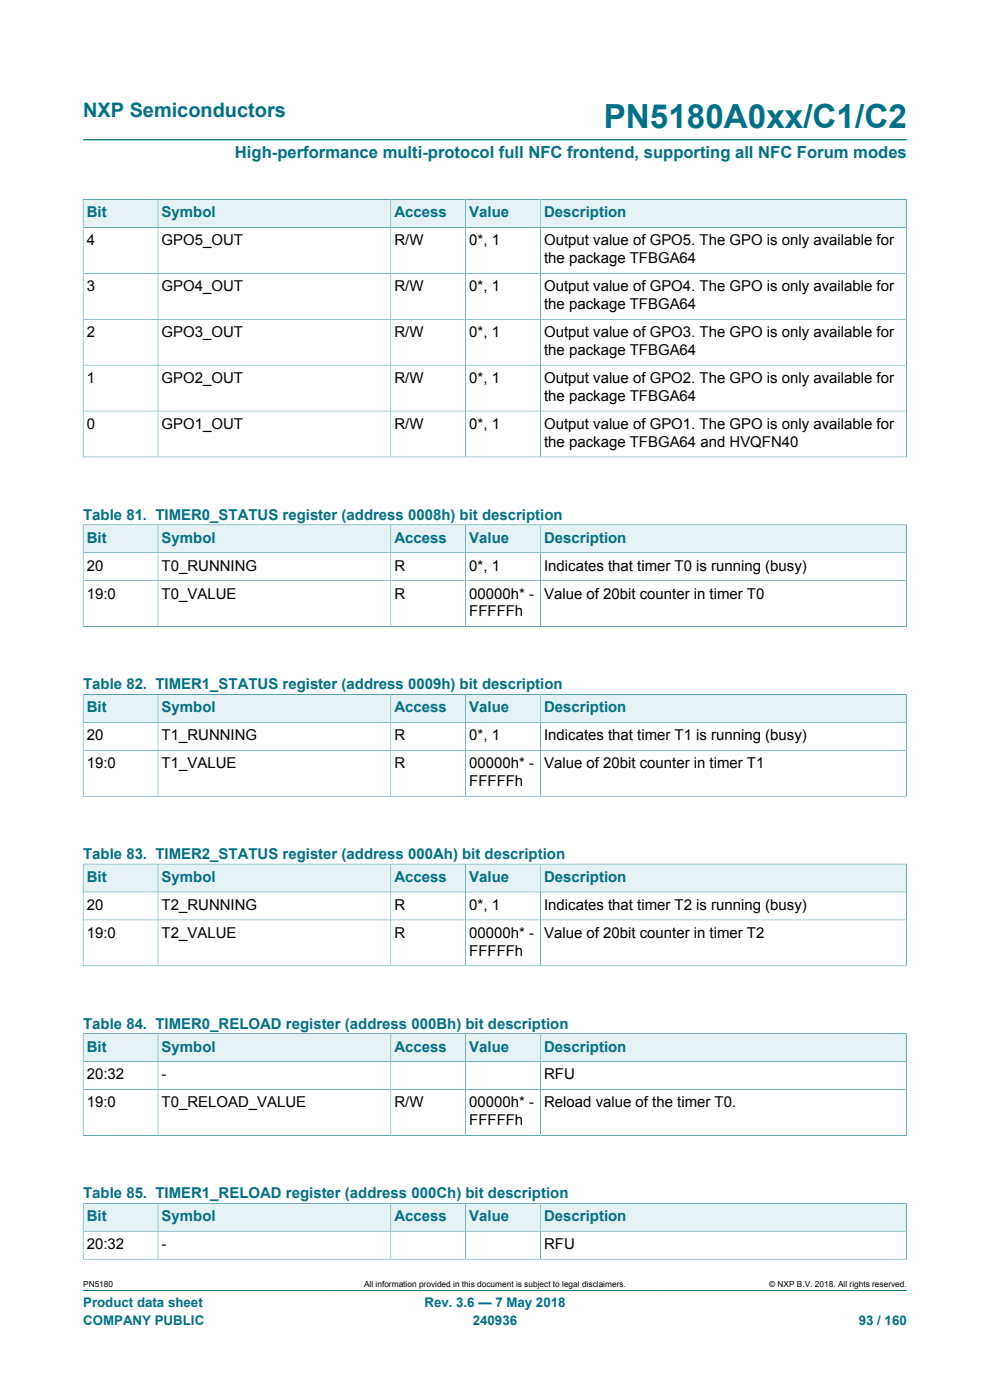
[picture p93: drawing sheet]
<svg xmlns="http://www.w3.org/2000/svg" width="210mm" height="297mm" viewBox="0 0 210 297" stroke-linecap="round" stroke-linejoin="round" font-family="sans-serif">
<defs><g id="words">
<text font-size="7.1" fill="#007088" x="128.1" y="27.2">PN5180A0xx/C1/C2</text>
<text font-size="4.2" fill="#007088" x="17.6" y="24.8">NXP Semiconductors</text>
<text font-size="3.5" fill="#007088" x="49.8" y="33.5">High-performance multi-protocol full NFC frontend, supporting all NFC Forum modes</text>
<g font-size="3.2" fill="#007088">
<text x="18.4" y="46.1">Bit</text>
<text x="34.3" y="46.1">Symbol</text>
<text x="83.7" y="46.1">Access</text>
<text x="99.6" y="46.1">Value</text>
<text x="115.4" y="46.1">Description</text>
<text x="17.6" y="110.3">Table 81. TIMER0_STATUS register (address 0008h) bit description</text>
<text x="18.4" y="115.1">Bit</text>
<text x="34.3" y="115.1">Symbol</text>
<text x="83.7" y="115.1">Access</text>
<text x="99.6" y="115.1">Value</text>
<text x="115.4" y="115.1">Description</text>
<text x="17.6" y="146.2">Table 82. TIMER1_STATUS register (address 0009h) bit description</text>
<text x="18.4" y="151.1">Bit</text>
<text x="34.3" y="151.1">Symbol</text>
<text x="83.7" y="151.1">Access</text>
<text x="99.6" y="151.1">Value</text>
<text x="115.4" y="151.1">Description</text>
<text x="17.6" y="182.2">Table 83. TIMER2_STATUS register (address 000Ah) bit description</text>
<text x="18.4" y="187.1">Bit</text>
<text x="34.3" y="187.1">Symbol</text>
<text x="83.7" y="187.1">Access</text>
<text x="99.6" y="187.1">Value</text>
<text x="115.4" y="187.1">Description</text>
<text x="17.6" y="218.2">Table 84. TIMER0_RELOAD register (address 000Bh) bit description</text>
<text x="18.4" y="223.1">Bit</text>
<text x="34.3" y="223.1">Symbol</text>
<text x="83.7" y="223.1">Access</text>
<text x="99.6" y="223.1">Value</text>
<text x="115.4" y="223.1">Description</text>
<text x="17.6" y="254.2">Table 85. TIMER1_RELOAD register (address 000Ch) bit description</text>
<text x="18.4" y="259.1">Bit</text>
<text x="34.3" y="259.1">Symbol</text>
<text x="83.7" y="259.1">Access</text>
<text x="99.6" y="259.1">Value</text>
<text x="115.4" y="259.1">Description</text>
</g>
<g font-size="3.2">
<text x="18.4" y="52">4</text>
<text x="34.3" y="52">GPO5_OUT</text>
<text x="83.7" y="52">R/W</text>
<text x="99.6" y="52">0*, 1</text>
<text x="115.4" y="52">Output value of GPO5. The GPO is only available for</text>
<text x="115.4" y="55.9">the package TFBGA64</text>
<text x="18.4" y="61.8">3</text>
<text x="34.3" y="61.8">GPO4_OUT</text>
<text x="83.7" y="61.8">R/W</text>
<text x="99.6" y="61.8">0*, 1</text>
<text x="115.4" y="61.8">Output value of GPO4. The GPO is only available for</text>
<text x="115.4" y="65.6">the package TFBGA64</text>
<text x="18.4" y="71.5">2</text>
<text x="34.3" y="71.5">GPO3_OUT</text>
<text x="83.7" y="71.5">R/W</text>
<text x="99.6" y="71.5">0*, 1</text>
<text x="115.4" y="71.5">Output value of GPO3. The GPO is only available for</text>
<text x="115.4" y="75.3">the package TFBGA64</text>
<text x="18.4" y="81.3">1</text>
<text x="34.3" y="81.3">GPO2_OUT</text>
<text x="83.7" y="81.3">R/W</text>
<text x="99.6" y="81.3">0*, 1</text>
<text x="115.4" y="81.3">Output value of GPO2. The GPO is only available for</text>
<text x="115.4" y="85.1">the package TFBGA64</text>
<text x="18.4" y="91">0</text>
<text x="34.3" y="91">GPO1_OUT</text>
<text x="83.7" y="91">R/W</text>
<text x="99.6" y="91">0*, 1</text>
<text x="115.4" y="91">Output value of GPO1. The GPO is only available for</text>
<text x="115.4" y="94.8">the package TFBGA64 and HVQFN40</text>
<text x="18.4" y="121">20</text>
<text x="34.3" y="121">T0_RUNNING</text>
<text x="83.7" y="121">R</text>
<text x="99.6" y="121">0*, 1</text>
<text x="115.4" y="121">Indicates that timer T0 is running (busy)</text>
<text x="18.4" y="127">19:0</text>
<text x="34.3" y="127">T0_VALUE</text>
<text x="83.7" y="127">R</text>
<text x="99.6" y="127">00000h* -</text>
<text x="99.6" y="130.8">FFFFFh</text>
<text x="115.4" y="127">Value of 20bit counter in timer T0</text>
<text x="18.4" y="157">20</text>
<text x="34.3" y="157">T1_RUNNING</text>
<text x="83.7" y="157">R</text>
<text x="99.6" y="157">0*, 1</text>
<text x="115.4" y="157">Indicates that timer T1 is running (busy)</text>
<text x="18.4" y="163">19:0</text>
<text x="34.3" y="163">T1_VALUE</text>
<text x="83.7" y="163">R</text>
<text x="99.6" y="163">00000h* -</text>
<text x="99.6" y="166.8">FFFFFh</text>
<text x="115.4" y="163">Value of 20bit counter in timer T1</text>
<text x="18.4" y="193">20</text>
<text x="34.3" y="193">T2_RUNNING</text>
<text x="83.7" y="193">R</text>
<text x="99.6" y="193">0*, 1</text>
<text x="115.4" y="193">Indicates that timer T2 is running (busy)</text>
<text x="18.4" y="198.9">19:0</text>
<text x="34.3" y="198.9">T2_VALUE</text>
<text x="83.7" y="198.9">R</text>
<text x="99.6" y="198.9">00000h* -</text>
<text x="99.6" y="202.8">FFFFFh</text>
<text x="115.4" y="198.9">Value of 20bit counter in timer T2</text>
<text x="18.4" y="229">20:32</text>
<text x="34.3" y="229">-</text>
<text x="115.4" y="229">RFU</text>
<text x="18.4" y="234.9">19:0</text>
<text x="34.3" y="234.9">T0_RELOAD_VALUE</text>
<text x="83.7" y="234.9">R/W</text>
<text x="99.6" y="234.9">00000h* -</text>
<text x="99.6" y="238.7">FFFFFh</text>
<text x="115.4" y="234.9">Reload value of the timer T0.</text>
<text x="18.4" y="265">20:32</text>
<text x="34.3" y="265">-</text>
<text x="115.4" y="265">RFU</text>
</g>
<g font-size="2.8" fill="#007088">
<text x="17.6" y="277.3">Product data sheet</text>
<text x="17.6" y="281">COMPANY PUBLIC</text>
<text x="90" y="277.3">Rev. 3.6 — 7 May 2018</text>
<text x="100.3" y="281">240936</text>
<text x="182.2" y="281">93 / 160</text>
</g>
<g font-size="1.8">
<text x="17.6" y="273.1">PN5180</text>
<text x="77.2" y="273.1">All information provided in this document is subject to legal disclaimers.</text>
<text x="163.2" y="273.1">© NXP B.V. 2018. All rights reserved.</text>
</g>
</g></defs>
<path d="M17.6 29.7h174.8M17.6 273.8h174.8" fill="none" stroke="#007088" stroke-width=".21"/>
<path d="M17.7 42.4h15.7v5.8h-15.7z" fill="#e6f1f3"/>
<path d="M17.6 42.3v6h15.9v-6h-15.9" fill="none" stroke="#007088" stroke-width=".21"/>
<path d="M33.6 42.4h49.2v5.8h-49.2z" fill="#e6f1f3"/>
<path d="M33.5 42.3h49.4v6h-49.4z" fill="none" stroke="#007088" stroke-width=".21"/>
<path d="M83 42.4h15.7v5.8h-15.7z" fill="#e6f1f3"/>
<path d="M82.9 42.3h15.9v6h-15.9z" fill="none" stroke="#007088" stroke-width=".21"/>
<path d="M98.8 42.4h15.8v5.8h-15.8z" fill="#e6f1f3"/>
<path d="M98.8 42.3h15.9v6h-15.9z" fill="none" stroke="#007088" stroke-width=".21"/>
<path d="M114.7 42.4h77.5v5.8h-77.5z" fill="#e6f1f3"/>
<path d="M17.6 58h174.7M33.5 48.3v48.6M82.9 48.3v48.6M98.8 48.3v48.6M192.3 42.3v54.7M192.3 48.3h-174.7v48.7M192.3 42.3h-77.6v54.6M17.6 67.7h174.7M17.6 77.5h174.7M17.6 96.9h174.7M17.6 87.2h174.7" fill="none" stroke="#007088" stroke-width=".21"/>
<path d="M17.7 111.4h15.7v5.8h-15.7z" fill="#e6f1f3"/>
<path d="M17.6 111.3v6h15.9v-6h-15.9" fill="none" stroke="#007088" stroke-width=".21"/>
<path d="M33.6 111.4h49.2v5.8h-49.2z" fill="#e6f1f3"/>
<path d="M33.5 111.3h49.4v6h-49.4z" fill="none" stroke="#007088" stroke-width=".21"/>
<path d="M83 111.4h15.7v5.8h-15.7z" fill="#e6f1f3"/>
<path d="M82.9 111.3h15.9v6h-15.9z" fill="none" stroke="#007088" stroke-width=".21"/>
<path d="M98.8 111.4h15.8v5.8h-15.8z" fill="#e6f1f3"/>
<path d="M98.8 111.3h15.9v6h-15.9z" fill="none" stroke="#007088" stroke-width=".21"/>
<path d="M114.7 111.4h77.5v5.8h-77.5z" fill="#e6f1f3"/>
<path d="M33.5 117.3v15.6M82.9 117.3v15.6M98.8 117.3v15.6M192.3 111.3v21.7M192.3 117.3h-174.7v15.7M192.3 111.3h-77.6v21.6M17.6 132.9h174.7M17.6 123.2h174.7" fill="none" stroke="#007088" stroke-width=".21"/>
<path d="M17.7 147.4h15.7v5.8h-15.7z" fill="#e6f1f3"/>
<path d="M17.6 147.2v6h15.9v-5.9h-15.9" fill="none" stroke="#007088" stroke-width=".21"/>
<path d="M33.6 147.4h49.2v5.8h-49.2z" fill="#e6f1f3"/>
<path d="M33.5 147.3h49.4v5.9h-49.4z" fill="none" stroke="#007088" stroke-width=".21"/>
<path d="M83 147.4h15.7v5.8h-15.7z" fill="#e6f1f3"/>
<path d="M82.9 147.3h15.9v5.9h-15.9z" fill="none" stroke="#007088" stroke-width=".21"/>
<path d="M98.8 147.4h15.8v5.8h-15.8z" fill="#e6f1f3"/>
<path d="M98.8 147.3h15.9v5.9h-15.9z" fill="none" stroke="#007088" stroke-width=".21"/>
<path d="M114.7 147.4h77.5v5.8h-77.5z" fill="#e6f1f3"/>
<path d="M17.6 159.2h174.7M33.5 153.2v15.7M82.9 153.2v15.7M98.8 153.2v15.7M192.3 147.2v21.8M192.3 153.2h-174.7v15.8M192.3 147.3h-77.6v21.6M17.6 168.9h174.7" fill="none" stroke="#007088" stroke-width=".21"/>
<path d="M17.7 183.4h15.7v5.8h-15.7z" fill="#e6f1f3"/>
<path d="M17.6 183.2v6h15.9v-5.9h-15.9" fill="none" stroke="#007088" stroke-width=".21"/>
<path d="M33.6 183.4h49.2v5.8h-49.2z" fill="#e6f1f3"/>
<path d="M33.5 183.3h49.4v5.9h-49.4z" fill="none" stroke="#007088" stroke-width=".21"/>
<path d="M83 183.4h15.7v5.8h-15.7z" fill="#e6f1f3"/>
<path d="M82.9 183.3h15.9v5.9h-15.9z" fill="none" stroke="#007088" stroke-width=".21"/>
<path d="M98.8 183.4h15.8v5.8h-15.8z" fill="#e6f1f3"/>
<path d="M98.8 183.3h15.9v5.9h-15.9z" fill="none" stroke="#007088" stroke-width=".21"/>
<path d="M114.7 183.4h77.5v5.8h-77.5z" fill="#e6f1f3"/>
<path d="M17.6 195.2h174.7M33.5 189.2v15.7M82.9 189.2v15.7M98.8 189.2v15.7M192.3 183.2v21.8M192.3 189.2h-174.7v15.8M192.3 183.3h-77.6v21.6M17.6 204.9h174.7" fill="none" stroke="#007088" stroke-width=".21"/>
<path d="M17.7 219.4h15.7v5.7h-15.7z" fill="#e6f1f3"/>
<path d="M17.6 219.2v6h15.9v-5.9h-15.9" fill="none" stroke="#007088" stroke-width=".21"/>
<path d="M33.6 219.4h49.2v5.7h-49.2z" fill="#e6f1f3"/>
<path d="M33.5 219.3h49.4v5.9h-49.4z" fill="none" stroke="#007088" stroke-width=".21"/>
<path d="M83 219.4h15.7v5.7h-15.7z" fill="#e6f1f3"/>
<path d="M82.9 219.3h15.9v5.9h-15.9z" fill="none" stroke="#007088" stroke-width=".21"/>
<path d="M98.8 219.4h15.8v5.7h-15.8z" fill="#e6f1f3"/>
<path d="M98.8 219.3h15.9v5.9h-15.9z" fill="none" stroke="#007088" stroke-width=".21"/>
<path d="M114.7 219.4h77.5v5.7h-77.5z" fill="#e6f1f3"/>
<path d="M192.3 219.2v21.7M192.3 219.3h-77.6v21.6M17.6 231.1h174.7M33.5 225.2v15.7M82.9 225.2v15.7M98.8 225.2v15.7M192.3 225.2h-174.7v15.7M17.6 240.9h174.7" fill="none" stroke="#007088" stroke-width=".21"/>
<path d="M17.7 255.3h15.7v5.8h-15.7z" fill="#e6f1f3"/>
<path d="M17.6 255.2v6h15.9v-5.9h-15.9" fill="none" stroke="#007088" stroke-width=".21"/>
<path d="M33.6 255.3h49.2v5.8h-49.2z" fill="#e6f1f3"/>
<path d="M33.5 255.3h49.4v5.9h-49.4z" fill="none" stroke="#007088" stroke-width=".21"/>
<path d="M83 255.3h15.7v5.8h-15.7z" fill="#e6f1f3"/>
<path d="M82.9 255.3h15.9v5.9h-15.9z" fill="none" stroke="#007088" stroke-width=".21"/>
<path d="M98.8 255.3h15.8v5.8h-15.8z" fill="#e6f1f3"/>
<path d="M98.8 255.3h15.9v5.9h-15.9z" fill="none" stroke="#007088" stroke-width=".21"/>
<path d="M114.7 255.3h77.5v5.8h-77.5z" fill="#e6f1f3"/>
<path d="M192.3 255.2v12M192.3 255.3h-77.6v11.8M17.6 267.1h174.7M33.5 261.2v5.9M82.9 261.2v5.9M98.8 261.2v5.9M192.3 261.2h-174.7v6" fill="none" stroke="#007088" stroke-width=".21"/>
<use href="#words"/>
</svg>
